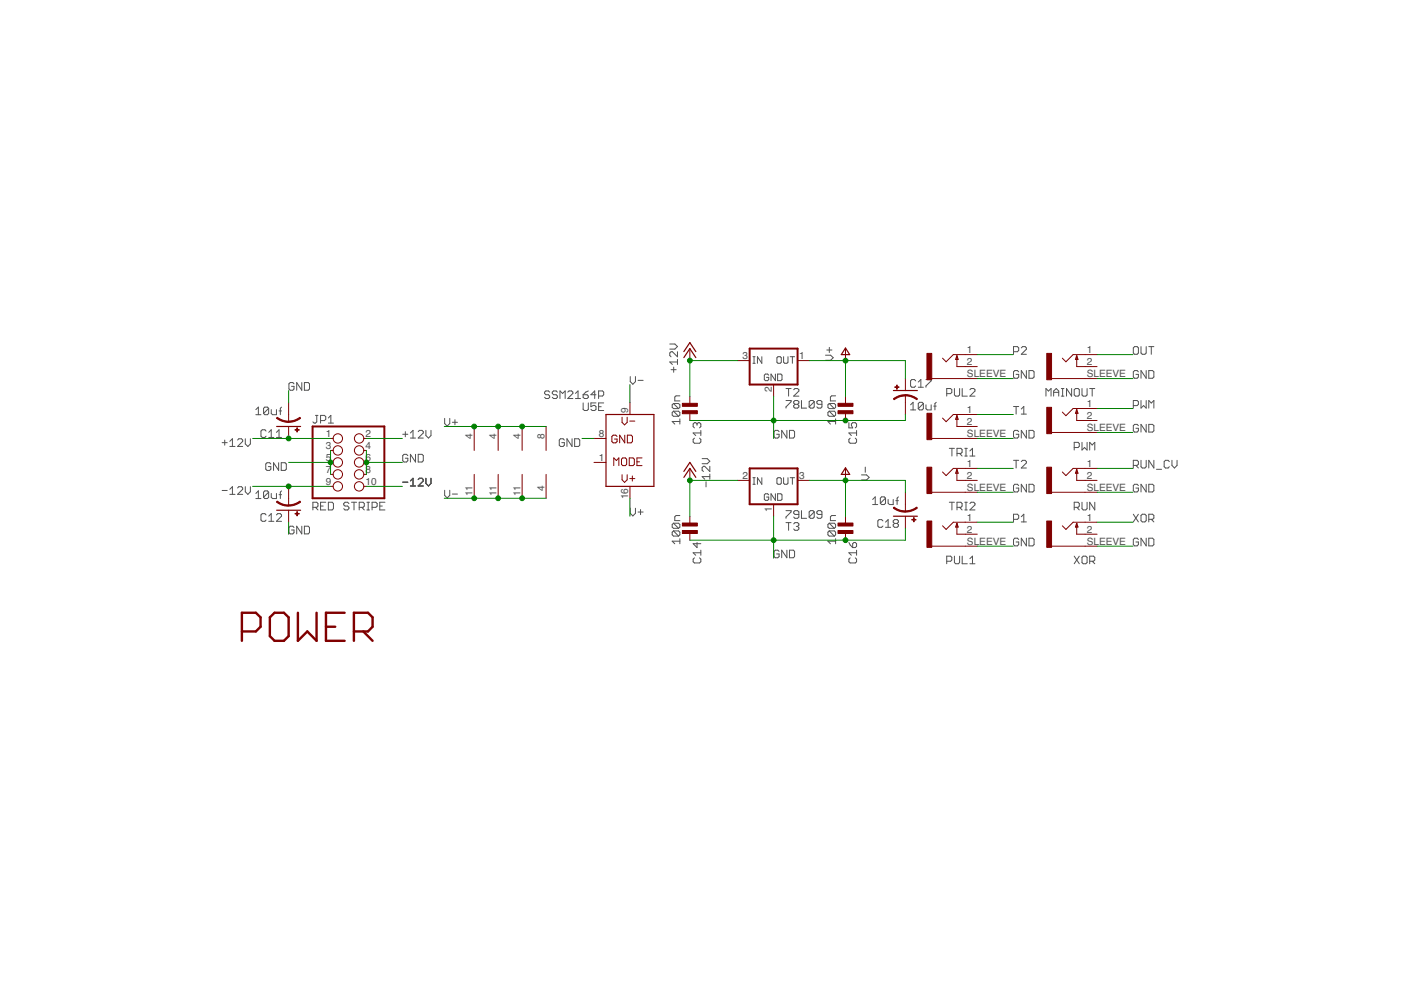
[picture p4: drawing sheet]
<svg xmlns="http://www.w3.org/2000/svg" width="297mm" height="210mm" viewBox="0 0 297 210" stroke-linecap="round" stroke-linejoin="round" font-family="sans-serif">
<defs><g id="words">
<g font-size="2.1" fill="#505050">
<text x="157.4" y="76.1">3</text>
<text x="169.5" y="76.1">1</text>
<text x="205" y="74.8">1</text>
<text x="205" y="77.4">2</text>
<text x="230.4" y="74.8">1</text>
<text x="230.4" y="77.4">2</text>
<text x="163.7" y="83.1" transform="rotate(-90 163.7 83.1)">2</text>
<text x="205" y="79.9">SLEEVE</text>
<text x="230.4" y="79.9">SLEEVE</text>
<text x="133.2" y="87.5" transform="rotate(-90 133.2 87.5)">9</text>
<text x="205" y="87.5">1</text>
<text x="230.4" y="86.3">1</text>
<text x="230.4" y="88.8">2</text>
<text x="69.1" y="92.6">1</text>
<text x="69.1" y="95.1">3</text>
<text x="77.5" y="92.6">2</text>
<text x="77.5" y="95.1">4</text>
<text x="100.2" y="93.2" transform="rotate(-90 100.2 93.2)">4</text>
<text x="105.3" y="93.2" transform="rotate(-90 105.3 93.2)">4</text>
<text x="110.3" y="93.2" transform="rotate(-90 110.3 93.2)">4</text>
<text x="115.4" y="93.2" transform="rotate(-90 115.4 93.2)">8</text>
<text x="126.9" y="92.6">8</text>
<text x="205" y="92.6">SLEEVE</text>
<text x="205" y="90.1">2</text>
<text x="230.4" y="91.3">SLEEVE</text>
<text x="69.1" y="97.7">5</text>
<text x="69.1" y="100.2">7</text>
<text x="77.5" y="97.7">6</text>
<text x="77.5" y="100.2">8</text>
<text x="126.9" y="97.7">1</text>
<text x="157.4" y="101.5">2</text>
<text x="169.5" y="101.5">3</text>
<text x="205" y="99">1</text>
<text x="205" y="101.5">2</text>
<text x="230.4" y="99">1</text>
<text x="230.4" y="101.5">2</text>
<text x="69.1" y="102.8">9</text>
<text x="77.5" y="102.8">10</text>
<text x="100.2" y="105.1" transform="rotate(-90 100.2 105.1)">11</text>
<text x="105.3" y="105.1" transform="rotate(-90 105.3 105.1)">11</text>
<text x="110.3" y="105.1" transform="rotate(-90 110.3 105.1)">11</text>
<text x="115.4" y="104.1" transform="rotate(-90 115.4 104.1)">4</text>
<text x="133.2" y="105.8" transform="rotate(-90 133.2 105.8)">16</text>
<text x="205" y="104">SLEEVE</text>
<text x="230.4" y="104">SLEEVE</text>
<text x="163.7" y="108.5" transform="rotate(-90 163.7 108.5)">1</text>
<text x="205" y="110.4">1</text>
<text x="205" y="112.9">2</text>
<text x="230.4" y="110.4">1</text>
<text x="230.4" y="112.9">2</text>
<text x="205" y="115.5">SLEEVE</text>
<text x="230.4" y="115.5">SLEEVE</text>
</g>
</g></defs>
<g fill="none" stroke="#505050" stroke-width=".21">
<path d="M133.6 79.8v1.1l.6 .6 .5-.6v-1.1M142 72.9h1.1l.5 .6-.5 .5h-1.1M142.3 78.4h1.1M142.8 77.8v1.1M143.6 76.8h-1.6l.6 .5M143.6 74.6v1l-1-1h-.3l-.3 .2v.6l.3 .2M143.6 76.2v1.1M159.6 77h.5M159.6 75.6h.5M159.9 75.6v1.4M161.5 75.6v1.4l-.9-1.4v1.4M163 79.5l-.2-.2h-.5l-.2 .2v1l.2 .2h.5l.2-.2v-.5h-.5"/>
<path d="M164.4 79.3v1.4l-.9-1.4v1.4M164.7 75.9l.3-.3h.4l.3 .3v.9l-.3 .2h-.4l-.3-.2zM164.9 79.3h.7l.2 .2v1l-.2 .2h-.7zM166.1 75.6v1.2l.3 .2h.4l.3-.2v-1.2M167.5 75.6h1M168 75.6v1.4M175 75.3h1.1l.6 .5-.6 .6h-1.1M175.3 74.2h1.1M175.8 73.7v1M214.9 74.6h.8l.3-.3v-.5l-.3-.3h-.8v1.6M216 78.8l-.3-.2h-.5l-.3 .2v1.1l.3 .3h.5l.3-.3v-.5h-.6M216.5 73.8l.3-.3h.5l.3 .3v.2l-1.1 1.1h1.1"/>
<path d="M217.6 78.6v1.6l-1.1-1.6v1.6M218.2 78.6h.8l.2 .2v1.1l-.2 .3h-.8zM240.6 73.5h.5l.3 .3v1l-.3 .3h-.5l-.3-.3v-1zM241.4 78.8l-.3-.2h-.5l-.3 .2v1.1l.3 .3h.5l.3-.3v-.5h-.6M241.9 73.5v1.3l.3 .3h.5l.3-.3v-1.3M243 78.6v1.6l-1.1-1.6v1.6M243.6 78.6h.8l.2 .2v1.1l-.2 .3h-.8zM243.6 73.5h1M244.1 73.5v1.6M47.1 93.9h1.1M47.6 93.3v1.1M48.7 93.6l.6-.6v1.7"/>
<path d="M48.7 94.7h1.1M50.4 93.3l.2-.3h.6l.3 .3v.3l-1.1 1.1h1.1M52 93v1.1l.6 .6 .5-.6v-1.1M54.3 86.8l.5-.5v1.6M54.3 87.9h1M56.4 91.4l-.2-.3h-.6l-.3 .3v1.1l.3 .3h.6l.2-.3M57 86.6v1.1l-.3 .2h-.5l-.3-.2M57 86.6l-.3-.3h-.5l-.3 .3v1.1M57 86.6l-1.1 1.1M57 91.7l.5-.6v1.7M57 92.8h1.1M57.4 98.4l-.2-.3h-.6l-.3 .3v1.1l.3 .2h.6l.2-.2v-.6h-.5"/>
<path d="M57.5 86.8v.9l.3 .2h.8v-1.1M58.6 92.8h1.1M58.6 91.7l.6-.6v1.7M59.1 98.1v1.6l-1.1-1.6v1.6M59.2 87.1h.5M59.6 98.1h.8l.3 .3v1.1l-.3 .2h-.8zM59.7 86.3l-.3 .3v1.3M62.3 81.4l-.2-.3h-.6l-.2 .3v1.1l.2 .2h.6l.2-.2v-.6h-.5M64 81.1v1.6l-1.1-1.6v1.6M64.5 81.1h.8l.3 .3v1.1l-.3 .2h-.8zM66.9 88.1h.5M67.2 88.1v1.4l-.3 .2h-.3l-.3-.2"/>
<path d="M68 89.2h.8l.3-.3v-.6l-.3-.2h-.8v1.6M69.6 88.6l.5-.5v1.6M69.6 89.7h1.1M85.4 92.1h1.1M85.9 91.5v1.1M86.5 96.6l-.3-.3h-.5l-.3 .3v1.1l.3 .3h.5l.3-.3v-.5h-.6M87 91.8l.6-.6v1.7M87 92.9h1.1M88.1 96.3v1.7l-1.1-1.7v1.7M88.7 91.5l.2-.3h.6l.2 .3v.3l-1 1.1h1M88.7 96.3h.8l.2 .3v1.1l-.2 .3h-.8zM90.3 91.2v1.2l.5 .5 .6-.5v-1.2"/>
<path d="M94.3 88.7v1.1l.5 .5 .6-.5v-1.1M95.9 89.5h1.1M96.5 89v1.1M116.5 83.1l-.2-.2h-.6l-.2 .2v.3l.2 .3h.6l.2 .3v.2l-.2 .3h-.6l-.2-.3M118.2 83.1l-.3-.2h-.5l-.3 .2v.3l.3 .3h.5l.3 .3v.2l-.3 .3h-.5l-.3-.3M118.7 84.5v-1.6l.6 .5 .5-.5v1.6M119.7 93.3l-.3-.3h-.6l-.2 .3v1.1l.2 .3h.6l.3-.3v-.5h-.6M120.4 83.1l.2-.2h.6l.3 .2v.3l-1.1 1.1h1.1M121.3 93v1.7l-1.1-1.7v1.7M121.8 93h.9l.2 .3v1.1l-.2 .3h-.9zM122 84.5h1.1M122 83.4l.6-.5v1.6"/>
<path d="M123.6 83.7h.9l.2 .3v.2l-.2 .3h-.6l-.3-.3zM123.6 85.4v1.4l.3 .2h.6l.2-.2v-1.4M124.7 82.9l-.5 .2-.6 .6M126.4 83.7h-1.1l.8-.8v1.6M126.4 85.4h-1.1v.8l.5-.2h.3l.3 .2v.6l-.3 .2h-.5l-.3-.2M126.9 84h.8l.3-.3v-.6l-.3-.2h-.8v1.6M126.9 86.2h.6M128 85.4h-1.1v1.6h1.1M135.3 80.6h1.1M142.8 85.6h1.1l.2 .2v.6l-.2 .2M142.8 87.2h1.1l.2 .3v.5l-.2 .3M142.8 87.2l-.3 .3v.5l.3 .3h1.1"/>
<path d="M142.8 85.6l-.3 .2v.6l.3 .2h1.1M142.8 87.2l1.1 1.1M142.8 85.6l1.1 1M144.1 89.4h-1.6l.6 .5M144.1 88.8v1.1M144.1 83.9h-.8l-.2 .3v.8h1M147.2 92.9l-.2 .3v.5l.2 .3h1.1l.3-.3v-.5l-.3-.3M147.8 89.9l-.3-.3h-.3l-.2 .3v.5l.2 .3M147.8 89.9l.2-.3h.3l.3 .3v.5l-.3 .3M147.8 89.9v.3M148.6 91.3v1.1M148.6 91.8h-1.6l.5 .6"/>
<path d="M148.9 97.2h1l.6 .6-.6 .5h-1M150.5 98.9v1.1l-1.1-1.1h-.3l-.2 .2v.6l.2 .3M165.2 91.5l-.3-.3h-.5l-.3 .3v1.1l.3 .3h.5l.3-.3v-.5h-.5M166.6 84.9h1.1v.3l-1.1 1.1v.2M166.6 82.4h1.1M166.8 91.2v1.7l-1.1-1.7v1.7M167.2 82.4v1.6M167.4 91.2h.8l.3 .3v1.1l-.3 .3h-.8zM168.3 82.6l.3-.2h.5l.3 .2v.3l-1.1 1.1h1.1M168.6 85.7l-.3-.3v-.2l.3-.3h.5l.3 .3v.2l-.3 .3M168.6 85.7l-.3 .3v.3l.3 .2h.5l.3-.2v-.3l-.3-.3M168.6 85.7h.5"/>
<path d="M169.9 84.9v1.6h1.1M172.6 85.2l-.2-.3h-.6l-.2 .3v1.1M172.6 85.2v1.1l-.2 .2h-.6l-.2-.2M172.6 85.2l-1 1.1M174.3 85.7h-.8l-.3-.3v-.2l.3-.3h.5l.3 .3v1.1l-.3 .2h-.5l-.3-.2M175.8 87.2l-.3 .3v.5l.3 .3h1.1M175.8 87.2h1.1l.3 .3v.5l-.3 .3M175.8 85.6l-.3 .2v.6l.3 .2h1.1M175.8 85.6h1.1l.3 .2v.6l-.3 .2M175.8 87.2l1.1 1.1M175.8 85.6l1.1 1M177.2 89.4h-1.7l.6 .5"/>
<path d="M177.2 83.9h-.9l-.2 .3v.8h1.1M177.2 88.8v1.1M180 89.6v1.1h.8l-.3-.5v-.3l.3-.3h.5l.3 .3v.5l-.3 .3M180.3 92.9l-.3 .3v.5l.3 .3h1l.3-.3v-.5l-.3-.3M181.6 91.8h-1.6l.5 .6M181.6 91.3v1.1M183.5 99v1.1M193.1 85.8l.5-.5v1.6M193.1 86.9h1M194.1 80.8l-.2-.3h-.6l-.2 .3v1l.2 .3h.6l.2-.3M194.7 82.1h1.1M194.7 81l.5-.5v1.6"/>
<path d="M195.8 85.6v1.1l-.3 .2h-.5l-.3-.2M195.8 85.6l-.3-.3h-.5l-.3 .3v1.1M195.8 85.6l-1.1 1.1M196.3 85.8v.9l.3 .2h.8v-1.1M196.3 80.5h1.1v.3l-1.1 1v.3M198 86.1h.5M198.5 85.3l-.3 .3v1.3M200.7 83.5h.8l.3-.3v-.6l-.3-.2h-.8v1.6M201.3 95.1h1.1M201.8 95.1v1.6M202.4 82.4v1.3l.2 .3h.6l.3-.3v-1.3M202.9 96.1h.8l.3-.2v-.6l-.3-.2h-.8v1.6"/>
<path d="M203.5 96.1l.5 .6M204 82.4v1.6h1.1M204.6 95.1h.5M204.6 96.7h.5M204.8 95.1v1.6M205.6 82.6l.3-.2h.6l.2 .2v.3l-1.1 1.1h1.1M205.6 95.6l.6-.5v1.6M205.6 96.7h1.1M214.9 86.2h1.1M214.9 97.6h1.1M215.4 86.2v1.6M215.4 97.6v1.6"/>
<path d="M216 91.5l-.3-.3h-.5l-.3 .3v1.1l.3 .3h.5l.3-.3v-.5h-.6M216.5 97.9l.3-.3h.5l.3 .3v.2l-1.1 1.1h1.1M216.5 86.7l.6-.5v1.6M216.5 87.8h1.1M217.6 91.2v1.7l-1.1-1.7v1.7M218.2 91.2h.8l.2 .3v1.1l-.2 .3h-.8zM221.8 84v-1.6l.5 .5 .5-.5v1.6M223.4 84v-1.1l.5-.5 .6 .5v1.1M223.4 83.2h1.1M225 82.4h.6M225 84h.6M225.3 82.4v1.6"/>
<path d="M227.2 82.4v1.6l-1.1-1.6v1.6M227.8 82.6l.2-.2h.6l.2 .2v1.1l-.2 .3h-.6l-.2-.3zM227.8 94.9h.8l.2-.3v-.5l-.2-.3h-.8v1.6M229.4 82.4v1.3l.3 .3h.5l.3-.3v-1.3M229.4 93.8v1.6l.5-.5 .6 .5v-1.6M231 82.4h1.1M231 95.4v-1.6l.6 .5 .5-.5v1.6M231.6 82.4v1.6M240.3 86h.8l.3-.3v-.5l-.3-.3h-.8v1.6M240.3 98.7h.8l.3-.3v-.5l-.3-.3h-.8v1.6M240.8 98.7l.6 .5M241.4 90.3l-.3-.3h-.5l-.3 .3v1l.3 .3h.5l.3-.3v-.5h-.6"/>
<path d="M241.9 84.9v1.6l.6-.5 .5 .5v-1.6M241.9 97.6v1.4l.3 .2h.5l.3-.2v-1.4M243 90v1.6l-1.1-1.6v1.6M243.6 86.5v-1.6l.5 .5 .5-.5v1.6M243.6 90h.8l.2 .3v1l-.2 .3h-.8zM244.6 97.6v1.6l-1-1.6v1.6M245.2 99.5h1.1M247.9 97.9l-.3-.3h-.5l-.3 .3v1.1l.3 .2h.5l.3-.2M248.5 97.6v1.1l.5 .5 .6-.5v-1.1M47.1 104h1.1M48.7 103.7l.6-.5v1.6M48.7 104.8h1.1"/>
<path d="M50.4 103.5l.2-.3h.6l.3 .3v.2l-1.1 1.1h1.1M52 103.2v1.1l.6 .5 .5-.5v-1.1M54.3 104.6l.5-.5v1.6M54.3 105.7h1M56.4 109.2l-.2-.3h-.6l-.3 .3v1.1l.3 .2h.6l.2-.2M57 104.4l-.3-.3h-.5l-.3 .3v1M57 104.4v1l-.3 .3h-.5l-.3-.3M57 104.4l-1.1 1M57 109.4l.5-.5v1.6M57 110.5h1.1M57.5 104.6v.8l.3 .3h.8v-1.1M58.6 109.2l.3-.3h.5l.3 .3v.2l-1.1 1.1h1.1"/>
<path d="M59.2 104.9h.5M59.7 104.1l-.3 .3v1.3M62.3 111.8l-.2-.2h-.6l-.2 .2v1.1l.2 .3h.6l.2-.3v-.5h-.5M64 111.6v1.6l-1.1-1.6v1.6M64.5 111.6h.8l.3 .2v1.1l-.3 .3h-.8zM66.3 107.6h.9l.2-.3v-.5l-.2-.3h-.9v1.6M66.9 107.6l.5 .5M68 107.3h.5M69.1 106.5h-1.1v1.6h1.1M69.6 106.5h.8l.3 .3v1l-.3 .3h-.8zM74 106.8l-.3-.3h-.5l-.3 .3v.2l.3 .3h.5l.3 .3v.2l-.3 .3h-.5l-.3-.3M74.5 106.5h1.1"/>
<path d="M75.1 106.5v1.6M76.2 107.6h.8l.2-.3v-.5l-.2-.3h-.8v1.6M76.7 107.6l.5 .5M77.8 106.5h.5M77.8 108.1h.5M78.1 106.5v1.6M78.9 107.6h.8l.3-.3v-.5l-.3-.3h-.8v1.6M80.5 107.3h.6M81.6 106.5h-1.1v1.6h1.1M85.4 102.2h1.1M87 102l.6-.6v1.6M87 103h1.1"/>
<path d="M88.7 101.7l.2-.3h.6l.2 .3v.3l-1 1h1M90.3 101.4v1.1l.5 .5 .6-.5v-1.1M94.3 103.9v1.1l.5 .6 .6-.6v-1.1M95.9 104.8h1.1M133.6 107.8v1l.6 .6 .5-.6v-1M135.3 108.6h1.1M135.8 108v1.1M142.8 110.9h1.1l.2 .3v.6l-.2 .2M142.8 112.6h1.1l.2 .2v.6l-.2 .3M142.8 110.9l-.3 .3v.6l.3 .2h1.1M142.8 112.6l-.3 .2v.6l.3 .3h1.1M142.8 112.6l1.1 1.1"/>
<path d="M142.8 110.9l1.1 1.1M144.1 114.2v1.1M144.1 109.3h-.8l-.2 .3v.8h1M144.1 114.7h-1.6l.6 .6M147.2 118.3l-.2 .3v.5l.2 .3h1.1l.3-.3v-.5l-.3-.3M147.8 115v1.1l-.8-.8h1.6M148.6 116.6v1.1M148.6 117.2h-1.6l.5 .5M149.7 102.2v1M150.5 101h-1.6l.5 .6M150.5 100.5v1.1M159.6 101.3h.5"/>
<path d="M159.6 102.7h.5M159.9 101.3v1.4M161.5 101.3v1.4l-.9-1.4v1.4M163 104.9l-.2-.2h-.5l-.2 .2v1l.2 .2h.5l.2-.2v-.5h-.5M164.4 104.7v1.4l-.9-1.4v1.4M164.9 104.7h.7l.2 .2v1l-.2 .2h-.7zM165 101.3h.4l.3 .2v.9l-.3 .3h-.4l-.3-.3v-.9zM165.2 116.9l-.3-.3h-.5l-.3 .3v1.1l.3 .3h.5l.3-.3v-.5h-.5M166.1 101.3v1.1l.3 .3h.4l.3-.3v-1.1M166.6 108.3h1.1v.2l-1.1 1.1v.3M166.6 110.8h1.1M166.8 116.6v1.7l-1.1-1.7v1.7"/>
<path d="M167.2 110.8v1.6M167.4 116.6h.8l.3 .3v1.1l-.3 .3h-.8zM167.5 101.3h1M168 101.3v1.4M168.3 111.1l.3-.3h.5l.3 .3v.2l-.3 .3M168.8 111.6h.3M169.1 111.6l.3 .3v.3l-.3 .2h-.5l-.3-.2M169.4 109.1h-.8l-.3-.3v-.3l.3-.2h.5l.3 .2v1.1l-.3 .3h-.5l-.3-.3M169.9 108.3v1.6h1.1M172.6 108.5l-.2-.2h-.6l-.2 .2v1.1M172.6 108.5v1.1l-.2 .3h-.6l-.2-.3M172.6 108.5l-1 1.1"/>
<path d="M174.3 109.1h-.8l-.3-.3v-.3l.3-.2h.5l.3 .2v1.1l-.3 .3h-.5l-.3-.3M175.8 110.9h1.1l.3 .3v.6l-.3 .2M175.8 112.6h1.1l.3 .2v.6l-.3 .3M175.8 110.9l-.3 .3v.6l.3 .2h1.1M175.8 112.6l-.3 .2v.6l.3 .3h1.1M175.8 112.6l1.1 1.1M175.8 110.9l1.1 1.1M177.2 114.2v1.1M177.2 109.3h-.9l-.2 .3v.8h1.1M177.2 114.7h-1.7l.6 .6M180 115l.8 1.1M180.3 118.3l-.3 .3v.5l.3 .3h1l.3-.3v-.5l-.3-.3"/>
<path d="M180.8 115.3l.3-.3h.2l.3 .3v.5l-.3 .3h-.5zM181.6 116.6v1.1M181.6 117.2h-1.6l.5 .5M182.6 100.7h1.1l.6 .5-.6 .6h-1.1M185 105.9l.6-.6v1.7M185 107h1.1M187.2 110.4l-.3-.2h-.5l-.3 .2v1.1l.3 .3h.5l.3-.3M187.7 105.6v1.1l-.2 .3h-.6l-.3-.3M187.7 105.6l-.2-.3h-.6l-.3 .3v1.1M187.7 105.6l-1.1 1.1M187.7 110.7l.6-.5v1.6M187.7 111.8h1.1"/>
<path d="M188.3 105.9v.8l.3 .3h.8v-1.1M189.7 111l-.3-.3v-.3l.3-.2h.5l.3 .2v.3l-.3 .3M189.7 111l-.3 .3v.2l.3 .3h.5l.3-.3v-.2l-.3-.3M189.7 111h.5M189.9 106.2h.6M190.5 105.3l-.3 .3v1.4M200.7 119h.8l.3-.3v-.5l-.3-.3h-.8v1.6M201.3 106.5h1.1M201.8 106.5v1.6M202.4 117.9v1.4l.2 .2h.6l.3-.2v-1.4M202.9 107.6h.8l.3-.3v-.5l-.3-.3h-.8v1.6M203.5 107.6l.5 .5"/>
<path d="M204 117.9v1.6h1.1M204.6 106.5h.5M204.6 108.1h.5M204.8 106.5v1.6M205.6 106.8l.3-.3h.6l.2 .3v.2l-1.1 1.1h1.1M205.6 119.5h1.1M205.6 118.4l.6-.5v1.6M214.9 110.1h.8l.3-.3v-.5l-.3-.3h-.8v1.7M216 103l-.3-.3h-.5l-.3 .3v1l.3 .3h.5l.3-.3v-.5h-.6M216 114.4l-.3-.3h-.5l-.3 .3v1.1l.3 .2h.5l.3-.2v-.6h-.6M216.5 109.6l.6-.6v1.7M216.5 110.7h1.1"/>
<path d="M217.6 102.7v1.6l-1.1-1.6v1.6M217.6 114.1v1.6l-1.1-1.6v1.6M218.2 102.7h.8l.2 .3v1l-.2 .3h-.8zM218.2 114.1h.8l.2 .3v1.1l-.2 .2h-.8zM227.8 107.6h.8l.2-.3v-.5l-.2-.3h-.8v1.6M227.8 117.9l1 1.6M228.3 107.6l.5 .5M228.8 117.9l-1 1.6M229.4 106.5v1.3l.3 .3h.5l.3-.3v-1.3M229.7 117.9h.5l.3 .3v1.1l-.3 .2h-.5l-.3-.2v-1.1zM231 119h.8l.3-.3v-.5l-.3-.3h-.8v1.6M231.6 119l.5 .5"/>
<path d="M232.1 106.5v1.6l-1.1-1.6v1.6M240.3 109l1.1 1.7M241.4 103l-.3-.3h-.5l-.3 .3v1l.3 .3h.5l.3-.3v-.5h-.6M241.4 114.4l-.3-.3h-.5l-.3 .3v1.1l.3 .2h.5l.3-.2v-.6h-.6M241.4 109l-1.1 1.7M242.2 109h.5l.3 .3v1.1l-.3 .3h-.5l-.3-.3v-1.1zM243 102.7v1.6l-1.1-1.6v1.6M243 114.1v1.6l-1.1-1.6v1.6M243.6 102.7h.8l.2 .3v1l-.2 .3h-.8zM243.6 114.1h.8l.2 .3v1.1l-.2 .2h-.8zM243.6 110.1h.8l.2-.3v-.5l-.2-.3h-.8v1.7M244.1 110.1l.5 .6"/>
</g>
<path d="M51.3 133.9h3l.9-1v-2l-.9-1h-3v6M57.2 130.9l1-1h2l1 1v4l-1 1h-2l-1-1zM63.2 129.9v6l2-2 1.9 2v-6M69.1 132.9h2M73.1 129.9h-4v6h4M75 133.9h3l1-1v-2l-1-1h-3v6M77 133.9l2 2" fill="none" stroke="#800000" stroke-width=".51"/>
<g fill="none" stroke="#800000" stroke-width=".21">
<path d="M146.3 73.9v2.6M156.4 76.5h2.5M169.1 76.5h2.5M179.3 73.9v2.6M202.9 75.4v2.3h4.3M207.2 75.2h-5.1l-1.5 1.5-.8-.8M228.3 75.4v2.3h4.3M232.6 75.2h-5.1l-1.5 1.5-.8-.8M61.2 85.3v4.1M61.2 90.4v2.6M70.1 93h.5M70.1 98h.5"/>
<path d="M70.1 95.5h.5M77.1 93h.6M77.1 98h.6M77.1 95.5h.6M100.5 90.4v5.1M105.6 90.4v5.1M110.7 90.4v5.1M115.8 90.4v5.1M125.9 93h2.6M125.9 98h2.6M130.1 98.7v-1.6l.6 .5 .5-.5v1.6M130.8 92.5l-.2-.2h-.6l-.3 .2v1.1l.3 .3h.6l.2-.3v-.5h-.5"/>
<path d="M131.8 97.4l.2-.3h.6l.3 .3v1l-.3 .3h-.6l-.2-.3zM131.9 88.5v1.1l.5 .5 .6-.5v-1.1M132.5 92.3v1.6l-1.1-1.6v1.6M133 92.3h.8l.3 .2v1.1l-.3 .3h-.8zM133.4 97.1h.8l.3 .3v1l-.3 .3h-.8zM133.5 89.3h1.1M133.6 85.3v2.6M135 97.9h.6M136.1 97.1h-1.1v1.6h1.1M146.3 84.1v1.9M146.3 87.2v2M146.3 99.3v2.6"/>
<path d="M164 81.5v2.6M179.3 84.1v1.9M179.3 87.2v2M179.3 99.3v2.6M192 80.3v2.5M192 83.8v4.1M197.5 93h9.7M197.5 80.3h9.7M202.9 88.1v2.3h4.3M202.9 99.6v2.3h4.3M207.2 99.3h-5.1l-1.5 1.5-.8-.7M207.2 87.9h-5.1l-1.5 1.5-.8-.8"/>
<path d="M222.9 80.3h9.7M222.9 91.7h9.7M228.3 99.6v2.3h4.3M228.3 86.9v2.3h4.3M232.6 99.3h-5.1l-1.5 1.5-.8-.7M232.6 86.6h-5.1l-1.5 1.5-.8-.7M61.2 103.1v4.1M61.2 108.2v2.5M70.1 100.6h.5M70.1 103.1h.5M77.1 100.6h.6M77.1 103.1h.6"/>
<path d="M100.5 100.6v5M105.6 100.6v5M110.7 100.6v5M115.8 100.6v5M131.9 100.6v1.1l.5 .6 .6-.6v-1.1M133.5 101.5h1.1M133.6 103.1v2.5M134.1 100.9v1.1M146.3 109.5v1.9M146.3 112.6v1.9M156.4 101.9h2.5M164 106.9v2.6"/>
<path d="M169.1 101.9h2.5M179.3 109.5v1.9M179.3 112.6v1.9M192 104.4v4M192 109.5v2.5M197.5 104.4h9.7M197.5 115.8h9.7M202.9 111v2.3h4.3M207.2 110.7h-5.1l-1.5 1.5-.8-.7M222.9 104.4h9.7M222.9 115.8h9.7M228.3 111v2.3h4.3"/>
<path d="M232.6 110.7h-5.1l-1.5 1.5-.8-.7"/>
<circle cx="71.6" cy="93" r=".99"/>
<circle cx="71.6" cy="95.5" r=".99"/>
<circle cx="71.6" cy="98" r=".99"/>
<circle cx="76.1" cy="98" r=".99"/>
<circle cx="76.1" cy="95.5" r=".99"/>
<circle cx="76.1" cy="93" r=".99"/>
<circle cx="71.6" cy="100.6" r=".99"/>
<circle cx="71.6" cy="103.1" r=".99"/>
<circle cx="76.1" cy="103.1" r=".99"/>
<circle cx="76.1" cy="100.6" r=".99"/>
</g>
<g fill="#800000" stroke="#800000" stroke-width=".21">
<path d="M144.7 85.5h3.1v.6h-3.1z"/>
<path d="M144.7 87.1h3.1v.6h-3.1z"/>
<path d="M177.7 85.5h3.1v.6h-3.1z"/>
<path d="M177.7 87.1h3.1v.6h-3.1z"/>
<path d="M144.7 110.9h3.1v.6h-3.1z"/>
<path d="M144.7 112.5h3.1v.6h-3.1z"/>
<path d="M177.7 110.9h3.1v.6h-3.1z"/>
<path d="M177.7 112.5h3.1v.6h-3.1z"/>
<path d="M196.5 74.9h1v5.6h-1z"/>
<path d="M196.5 99.1h1v5.5h-1z"/>
<path d="M196.5 110.5h1v5.6h-1z"/>
<path d="M221.9 74.9h1v5.6h-1z"/>
<path d="M221.9 86.4h1v5.5h-1z"/>
<path d="M221.9 99.1h1v5.5h-1z"/>
<path d="M221.9 110.5h1v5.6h-1z"/>
<path d="M62.5 91.1h.9v.1h-.9z"/>
<path d="M62.9 90.7h.2v.9h-.2z"/>
<path d="M196.5 87.6h1v5.6h-1z"/>
<path d="M62.5 108.9h.9v.1h-.9z"/>
<path d="M62.9 108.5h.2v.9h-.2z"/>
<path d="M189.7 82h.9v.1h-.9z"/>
<path d="M190.1 81.6h.1v.9h-.1z"/>
<path d="M193.3 110.1h.9v.2h-.9z"/>
<path d="M193.7 109.7h.1v.9h-.1z"/>
</g>
<g fill="none" stroke="#800000" stroke-width=".25">
<path d="M145 75.8l1.3-1.9 1.2 1.9M145 74.5l1.3-1.9 1.2 1.9M179.3 73.8l.8 1.4h-1.7zM202.9 75.4l.2 .8h-.5zM228.3 75.4l.2 .8h-.5zM58.7 90.4h5M128.5 87.9h10.1v15.2h-10.1zM145 99.9l1.3-1.9 1.2 1.9M179.3 99.2l.8 1.4h-1.7zM189.4 82.8h5.1M202.9 99.6l.2 .7h-.5zM202.9 88.1l.2 .8h-.5z"/>
<path d="M228.3 99.6l.2 .7h-.5zM228.3 86.9l.2 .7h-.5zM58.7 108.2h5M145 101.2l1.3-1.9 1.2 1.9M189.4 109.5h5.1M202.9 111l.2 .7h-.5zM228.3 111l.2 .7h-.5z"/>
</g>
<path d="M158.9 73.9h10.2v7.6h-10.2zM66.3 90.4h15.2v15.2h-15.2zM158.9 99.3h10.2v7.6h-10.2z" fill="none" stroke="#800000" stroke-width=".42"/>
<g fill="#800000" stroke="#800000" stroke-width=".21">
<path d="M58.8 88.5l1.4 .7 1 .1v.3l-.8-.1-1.1-.4-.7-.4z" fill-rule="evenodd"/>
<path d="M61.2 89.3l1-.1 1.4-.7 .1 .2-.7 .4-1 .4h-.8z" fill-rule="evenodd"/>
<path d="M58.8 106.2l1.4 .7 1 .2v.2h-.8l-1.1-.4-.7-.5z" fill-rule="evenodd"/>
<path d="M61.2 107l1-.1 1.4-.7 .1 .2-1.7 .8-.8 .1z" fill-rule="evenodd"/>
<path d="M192 83.7l1.3 .2 1.2 .7-.1 .2-1.4-.7-1-.2z" fill-rule="evenodd"/>
<path d="M189.4 84.6l1.2-.7 1.4-.2v.2l-1.1 .2-1.3 .7z" fill-rule="evenodd"/>
<path d="M189.5 107.5l.9 .5 1.6 .3v.3l-.9-.1-1-.3-.7-.5z" fill-rule="evenodd"/>
<path d="M192 108.3l1-.1 1.4-.7 .1 .2-1.7 .8-.8 .1z" fill-rule="evenodd"/>
</g>
<g fill="none" stroke="#008000" stroke-width=".21">
<path d="M156.4 76.5h-10.1v7.6M171.6 76.5h20.4v3.8M179.3 76.5v7.6M207.2 75.2h7.6M232.6 75.2h7.6M53.6 93h16.5M61.2 98h8.9M61.2 82.8v2.5M70.1 95.5v5.1M77.7 93h7.6M77.7 98h7.6M77.7 95.5v5.1"/>
<path d="M94.2 90.4h21.6M123.4 93h2.5M133.6 81.5v3.8M164 84.1v8.9M192 87.9v1.3h-45.7M207.2 93h7.6M207.2 80.3h7.6M207.2 87.9h7.6M207.2 99.3h7.6M232.6 80.3h7.6M232.6 91.7h7.6M232.6 99.3h7.6"/>
<path d="M232.6 86.6h7.6M53.6 103.1h16.5M61.2 110.7v2.6M77.7 103.1h7.6M94.2 105.6h21.6M133.6 105.6v3.9M156.4 101.9h-10.1v7.6M164 109.5v8.8M171.6 101.9h20.4v2.5M179.3 101.9v7.6M192 112v2.5h-45.7M207.2 104.4h7.6"/>
<path d="M207.2 115.8h7.6M207.2 110.7h7.6M232.6 104.4h7.6M232.6 115.8h7.6M232.6 110.7h7.6"/>
</g>
<g fill="#008000" stroke="#008000" stroke-width=".21">
<circle cx="146.3" cy="76.5" r=".51"/>
<circle cx="61.2" cy="93" r=".51"/>
<circle cx="146.3" cy="101.9" r=".51"/>
<circle cx="61.2" cy="103.1" r=".51"/>
<circle cx="179.3" cy="76.5" r=".51"/>
<circle cx="110.7" cy="90.4" r=".51"/>
<circle cx="100.5" cy="90.4" r=".51"/>
<circle cx="105.6" cy="90.4" r=".51"/>
<circle cx="179.3" cy="101.9" r=".51"/>
<circle cx="110.7" cy="105.6" r=".51"/>
<circle cx="100.5" cy="105.6" r=".51"/>
<circle cx="105.6" cy="105.6" r=".51"/>
<circle cx="164" cy="89.2" r=".51"/>
<circle cx="179.3" cy="89.2" r=".51"/>
<circle cx="164" cy="114.5" r=".51"/>
<circle cx="179.3" cy="114.5" r=".51"/>
<circle cx="77.7" cy="98" r=".51"/>
<circle cx="70.1" cy="98" r=".51"/>
</g>
<use href="#words"/>
</svg>
